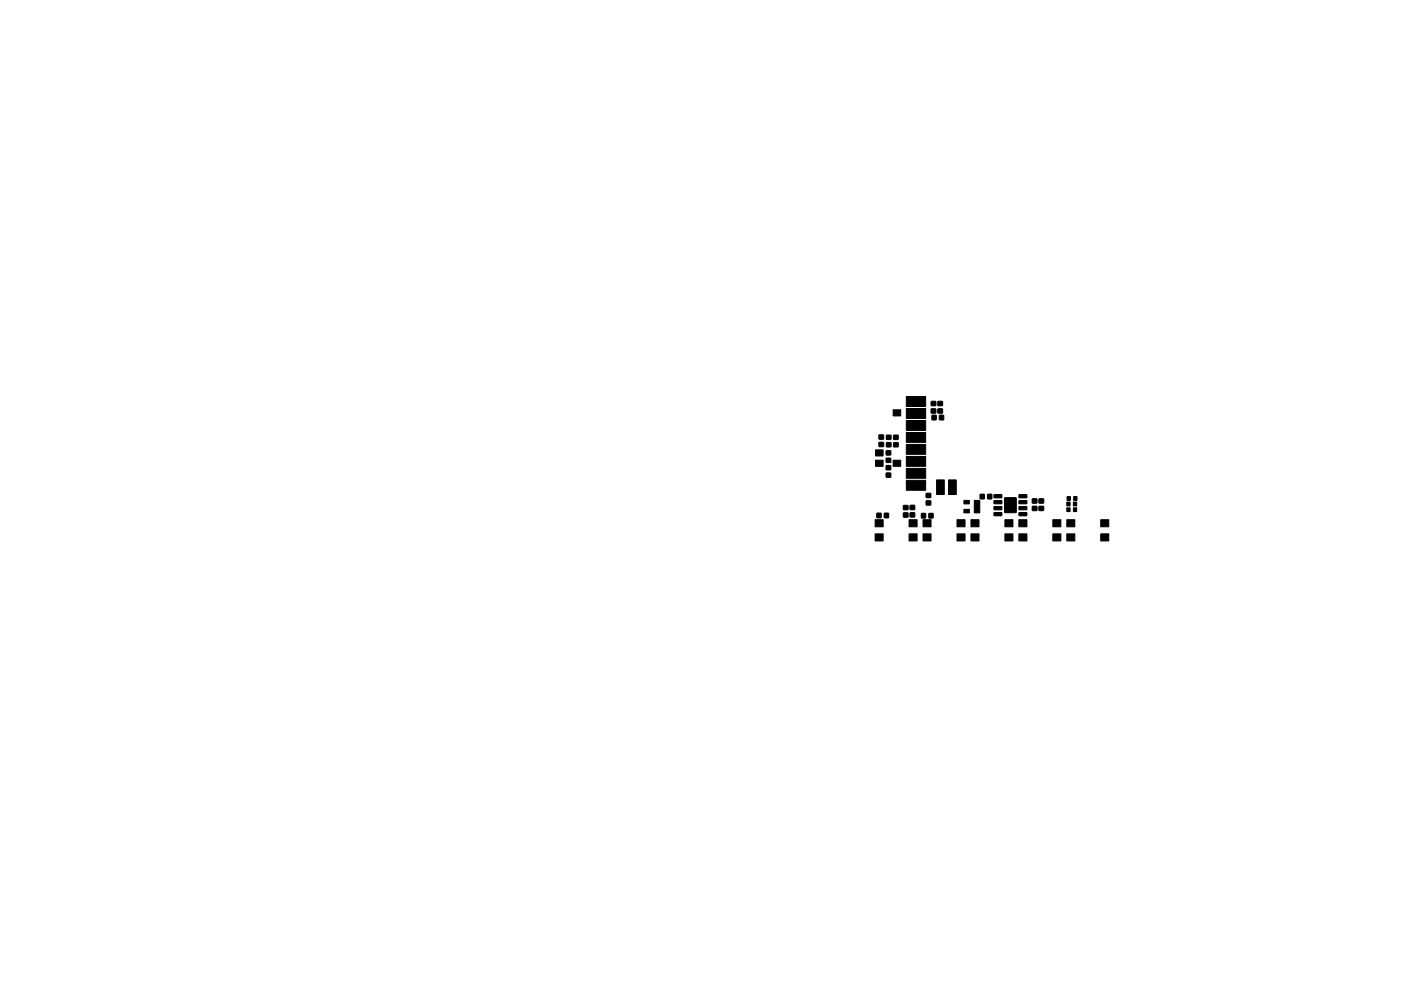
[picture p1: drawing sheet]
<svg xmlns="http://www.w3.org/2000/svg" width="297mm" height="210mm" viewBox="0 0 297 210" stroke-linecap="round" stroke-linejoin="round" font-family="sans-serif">
<g fill="#000" stroke="#000" stroke-width=".21">
<path d="M186.4 93.9h.9v.8h-.9zM186.4 92.3h.9v.9h-.9zM185.6 97.6h1.6v1.3h-1.6zM185.6 95.4h1.6v1.3h-1.6zM187.9 98.8h.9v.9h-.9zM187.9 97.2h.9v.9h-.9zM187.9 95.6h.9v.9h-.9zM187.9 93.9h1v.9h-1zM187.9 92.3h1v.9h-1zM189.5 93.9h.9v.9h-.9zM189.5 92.3h.9v.9h-.9zM189.4 97.6h1.6v1.3h-1.6z"/>
<path d="M189.4 86.9h1.6v1.3h-1.6zM192.2 96.8h4.1v2.1h-4.1zM192.2 94.3h4.1v2.1h-4.1zM192.2 91.8h4.1v2.1h-4.1zM192.2 89.2h4.1v2.1h-4.1zM192.2 86.7h4.1v2.1h-4.1zM192.2 84.1h4.1v2.1h-4.1zM197.4 86.8h1v.8h-1zM197.4 85.2h1v.9h-1zM197.6 88.1h.9v1h-.9zM198.9 86.8h.9v.8h-.9zM198.9 85.2h.9v.9h-.9z"/>
<path d="M199.2 88.1h.9v1h-.9zM185.9 108.9h.9v.9h-.9zM185.5 113.3h1.7v1.5h-1.7zM185.5 110.3h1.7v1.5h-1.7zM187.5 108.9h.9v.9h-.9zM187.9 100.4h.9v.8h-.9zM191.6 108.8h.9v.9h-.9zM191.6 107.3h.9v.8h-.9zM193 108.8h.9v.9h-.9zM193 107.2h.9v.9h-.9zM192.7 113.3h1.7v1.5h-1.7zM192.7 110.3h1.7v1.5h-1.7z"/>
<path d="M195.4 108.9h.8v1h-.8zM192.2 101.9h4.1v2.1h-4.1zM192.2 99.4h4.1v2.1h-4.1zM196.4 106.3h.9v.8h-.9zM196.4 104.7h.9v.9h-.9zM195.7 113.3h1.7v1.5h-1.7zM195.7 110.3h1.7v1.5h-1.7zM196.9 108.9h.9v1h-.9zM198.6 101.8h1.6v3.1h-1.6zM201.1 101.8h1.6v3.1h-1.6zM202.9 113.3h1.7v1.5h-1.7zM202.9 110.3h1.7v1.5h-1.7z"/>
<path d="M204.4 108.1h1.1v.7h-1.1zM204.4 106.2h1.1v.7h-1.1zM205.9 113.3h1.7v1.5h-1.7zM205.9 110.3h1.7v1.5h-1.7zM206.6 106.2h1.1v2.6h-1.1zM207.8 104.9h.9v.9h-.9zM209.4 104.9h.9v.9h-.9zM210.8 108.8l1.6-.1v.7h-1.6zM210.8 107.5h1.6v.6l-1.6 .1zM210.8 106.2h1.6v.6l-1.6 .1zM210.8 105l1.6-.1v.7h-1.6zM213.1 113.3h1.7v1.5h-1.7z"/>
<path d="M213.1 110.3h1.7v1.5h-1.7zM213 105.6l2.5 .1-.1 3.1-2.4-.1zM216.1 108.8l1.6-.1v.7h-1.6zM216.1 107.5h1.6v.6l-1.6 .1zM216.1 106.2h1.6v.6l-1.6 .1zM216.1 105l1.6-.1v.7h-1.6zM216 113.3h1.7v1.5h-1.7zM216 110.3h1.7v1.5h-1.7zM218.9 107.4h.9v.9h-.9zM218.9 105.9h.9v.8h-.9zM220.3 107.4h.9v.9h-.9zM220.3 105.9h.9v.8h-.9z"/>
<path d="M223.2 113.3h1.7v1.5h-1.7zM223.2 110.3h1.7v1.5h-1.7zM226.2 107.7h.7v.8h-.7zM226.2 106.5h.7v.8h-.7zM226.2 105.4h.7v.8h-.7zM226.2 113.3h1.7v1.5h-1.7zM226.2 110.3h1.7v1.5h-1.7zM227.6 107.7h.7v.8h-.7zM227.6 106.5h.7v.8h-.7zM227.6 105.4h.7v.8h-.7zM233.4 113.3h1.7v1.5h-1.7zM233.4 110.3h1.7v1.5h-1.7z"/>
</g>
</svg>
